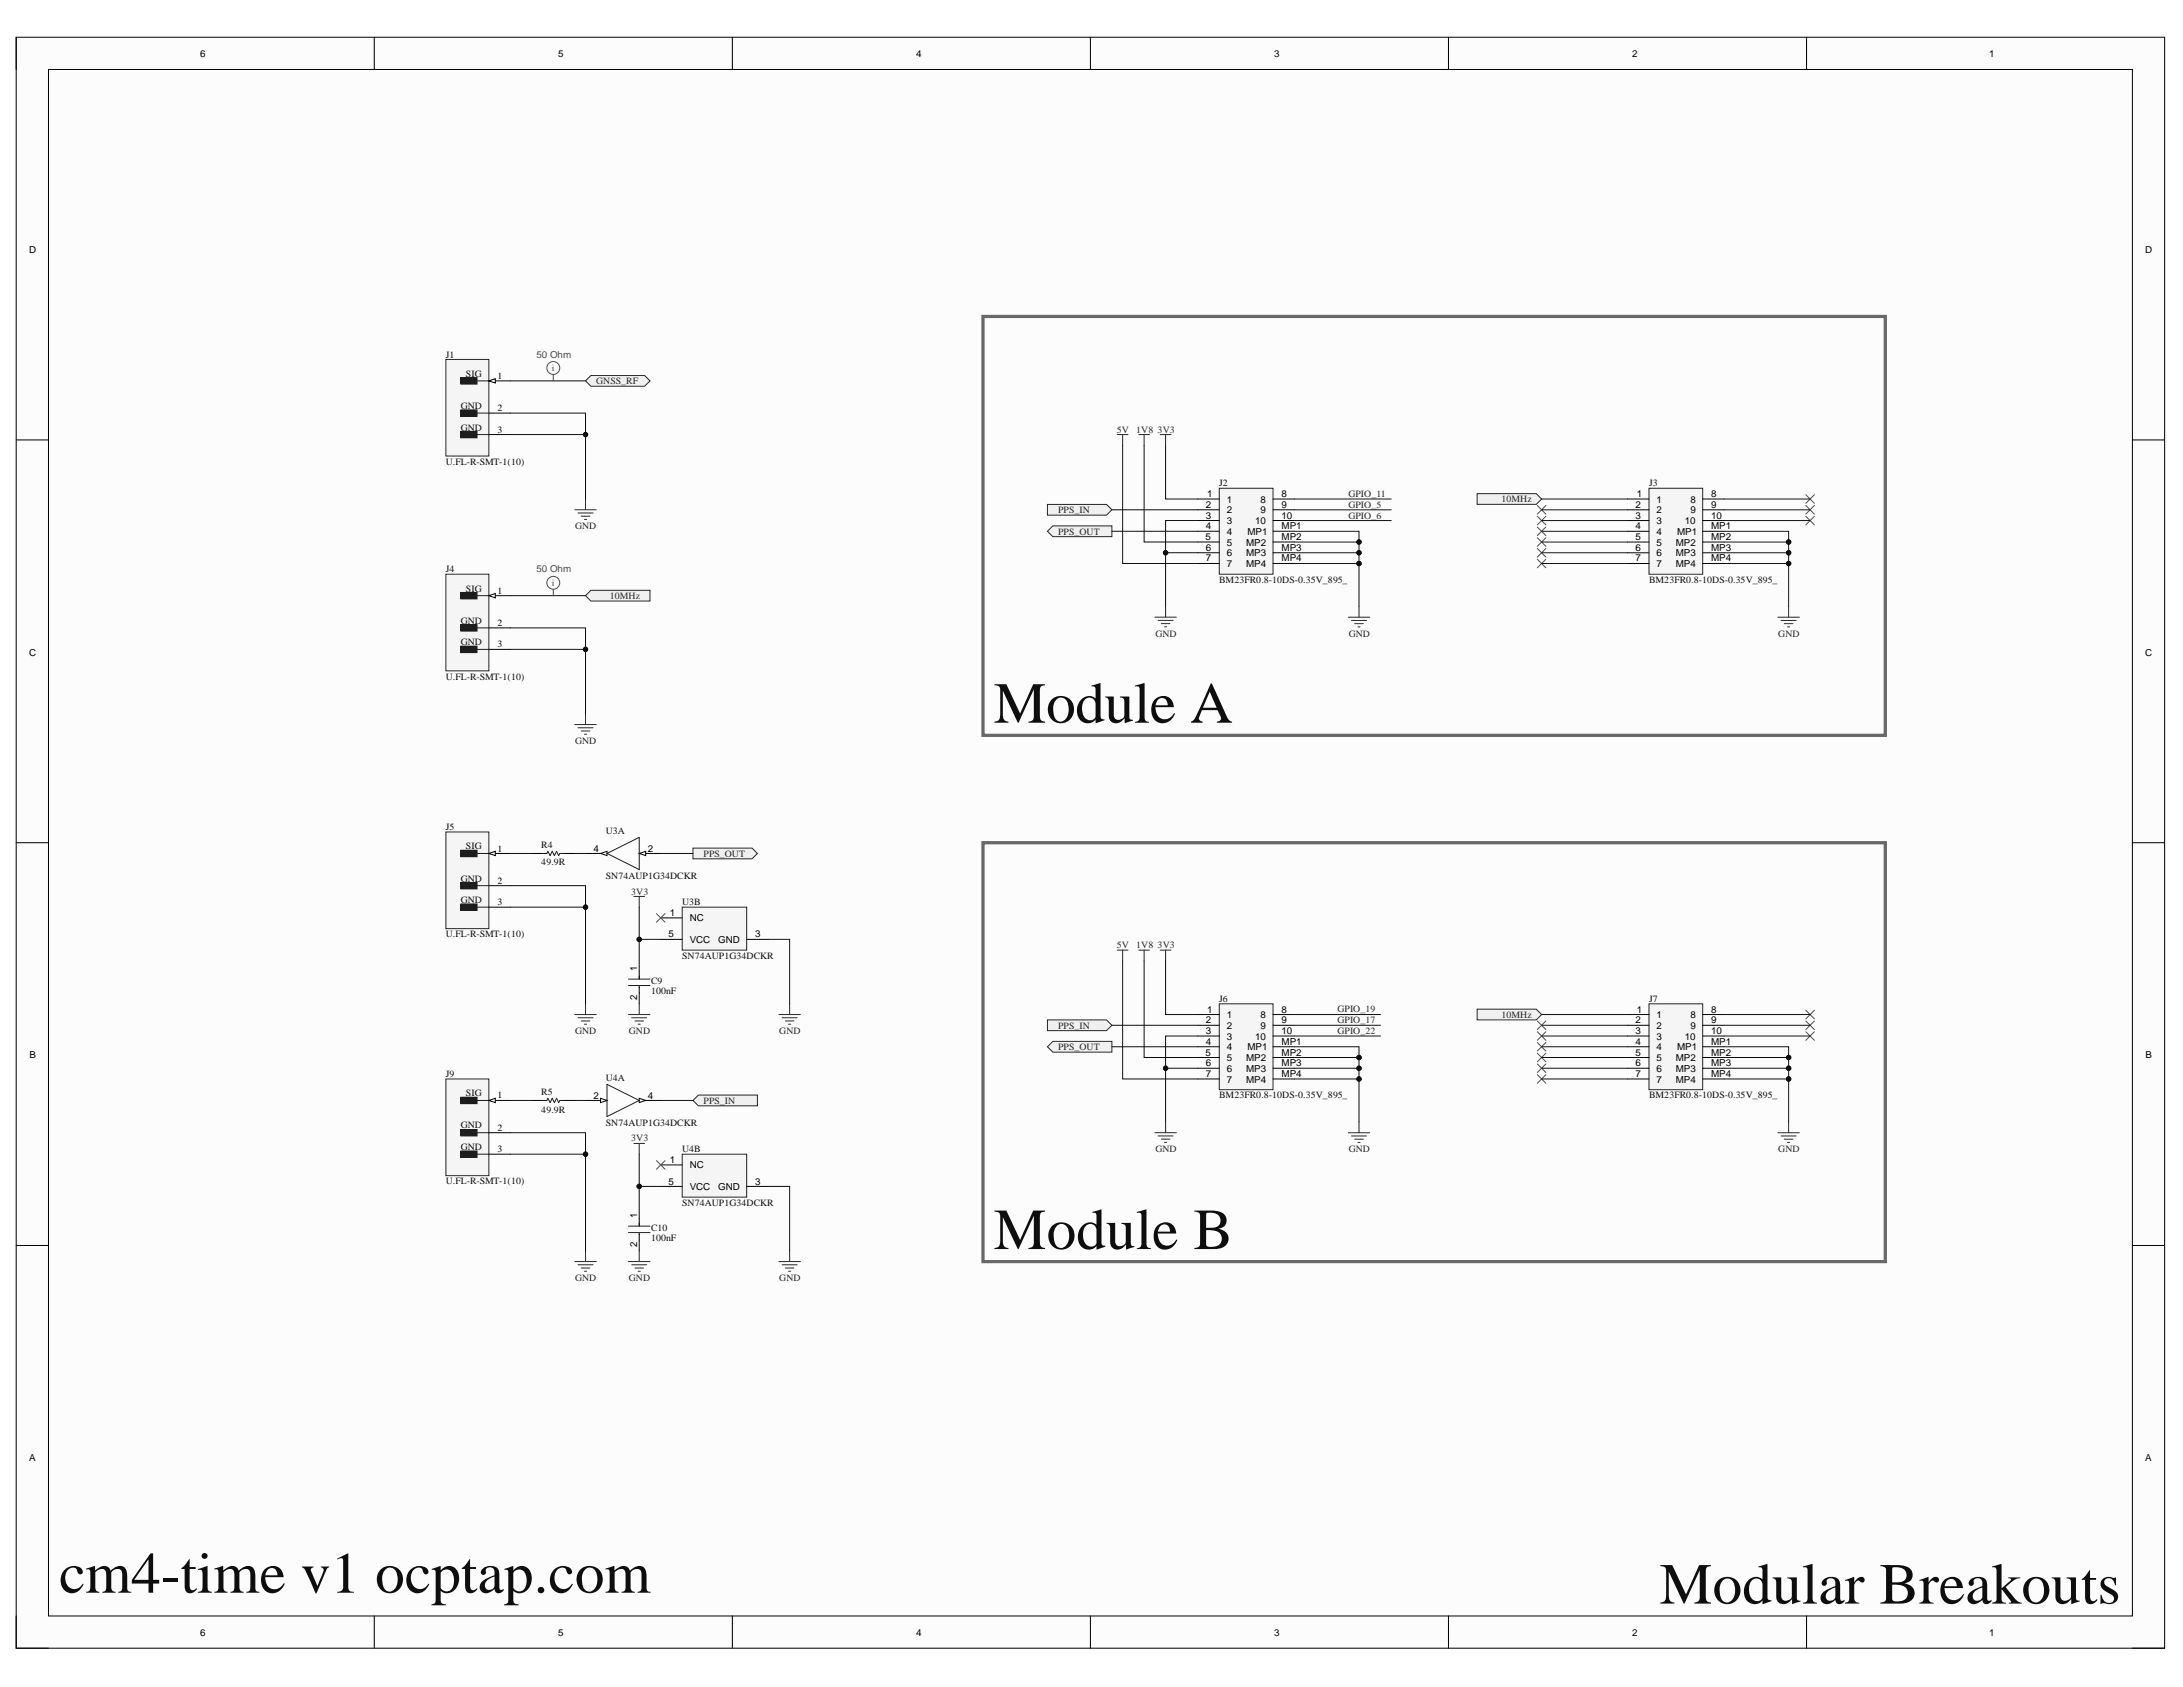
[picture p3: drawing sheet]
<svg xmlns="http://www.w3.org/2000/svg" width="279mm" height="216mm" viewBox="0 0 279 216" stroke-linecap="round" stroke-linejoin="round" font-family="sans-serif">
<defs><g id="words">
<g font-size="7.4" fill="#0e0e0e">
<text x="127.2" y="92.5">Module A</text>
<text x="127.2" y="159.9">Module B</text>
<text x="7.6" y="203.8">cm4-time v1 ocptap.com</text>
<text x="212.4" y="205.2">Modular Breakouts</text>
</g>
<g font-size="1.3">
<text x="81.5" y="124.2" transform="rotate(-90 81.5 124.2)">1</text>
<text x="81.5" y="128" transform="rotate(-90 81.5 128)">2</text>
<text x="81.5" y="155.8" transform="rotate(-90 81.5 155.8)">1</text>
<text x="81.5" y="159.6" transform="rotate(-90 81.5 159.6)">2</text>
</g>
<g font-size="1.2">
<text x="25.6" y="7.3">6</text>
<text x="71.4" y="7.3">5</text>
<text x="117.2" y="7.3">4</text>
<text x="163.1" y="7.3">3</text>
<text x="208.9" y="7.3">2</text>
<text x="254.6" y="7.3">1</text>
<text x="3.7" y="32.4">D</text>
<text x="274.6" y="32.4">D</text>
<text x="63.7" y="48.5">1</text>
<text x="63.7" y="52.6">2</text>
<text x="63.7" y="55.4">3</text>
<text x="154.3" y="65">2</text>
<text x="154.5" y="63.6">1</text>
<text x="157" y="64.3">1</text>
<text x="157" y="65.7">2</text>
<text x="161.3" y="64.3">8</text>
<text x="161.3" y="65.7">9</text>
<text x="164" y="63.6">8</text>
<text x="164" y="65">9</text>
<text x="209.3" y="65">2</text>
<text x="209.5" y="63.6">1</text>
<text x="212" y="64.3">1</text>
<text x="212" y="65.7">2</text>
<text x="216.4" y="64.3">8</text>
<text x="216.4" y="65.7">9</text>
<text x="219" y="63.6">8</text>
<text x="219" y="65">9</text>
<text x="154.3" y="69.1">5</text>
<text x="154.3" y="66.4">3</text>
<text x="154.3" y="67.8">4</text>
<text x="154.3" y="70.5">6</text>
<text x="154.3" y="71.9">7</text>
<text x="157" y="67.1">3</text>
<text x="157" y="68.4">4</text>
<text x="157" y="69.8">5</text>
<text x="157" y="71.2">6</text>
<text x="159.5" y="69.8">MP2</text>
<text x="159.5" y="71.2">MP3</text>
<text x="159.7" y="68.4">MP1</text>
<text x="160.6" y="67.1">10</text>
<text x="164" y="66.4">10</text>
<text x="164" y="67.8">MP1</text>
<text x="164" y="69.1">MP2</text>
<text x="164" y="70.5">MP3</text>
<text x="164" y="71.9">MP4</text>
<text x="209.3" y="66.4">3</text>
<text x="209.3" y="67.8">4</text>
<text x="209.3" y="69.1">5</text>
<text x="209.3" y="70.5">6</text>
<text x="209.3" y="71.9">7</text>
<text x="212" y="67.1">3</text>
<text x="212" y="68.4">4</text>
<text x="212" y="69.8">5</text>
<text x="212" y="71.2">6</text>
<text x="214.5" y="69.8">MP2</text>
<text x="214.5" y="71.2">MP3</text>
<text x="214.7" y="68.4">MP1</text>
<text x="215.6" y="67.1">10</text>
<text x="219" y="66.4">10</text>
<text x="219" y="67.8">MP1</text>
<text x="219" y="69.1">MP2</text>
<text x="219" y="70.5">MP3</text>
<text x="219" y="71.9">MP4</text>
<text x="63.7" y="76">1</text>
<text x="157" y="72.6">7</text>
<text x="159.5" y="72.6">MP4</text>
<text x="212" y="72.6">7</text>
<text x="214.5" y="72.6">MP4</text>
<text x="3.7" y="83.9">C</text>
<text x="63.7" y="80.1">2</text>
<text x="63.7" y="82.8">3</text>
<text x="274.6" y="83.9">C</text>
<text x="63.7" y="109">1</text>
<text x="63.7" y="113.1">2</text>
<text x="76" y="109">4</text>
<text x="82.9" y="109">2</text>
<text x="63.7" y="115.8">3</text>
<text x="85.6" y="120">5</text>
<text x="85.7" y="117.2">1</text>
<text x="88.3" y="117.9">NC</text>
<text x="96.6" y="120">3</text>
<text x="88.3" y="120.7">VCC</text>
<text x="91.9" y="120.7">GND</text>
<text x="154.3" y="131">2</text>
<text x="154.5" y="129.6">1</text>
<text x="157" y="130.3">1</text>
<text x="157" y="131.6">2</text>
<text x="161.3" y="130.3">8</text>
<text x="161.3" y="131.6">9</text>
<text x="164" y="129.6">8</text>
<text x="164" y="131">9</text>
<text x="209.3" y="131">2</text>
<text x="209.5" y="129.6">1</text>
<text x="212" y="130.3">1</text>
<text x="212" y="131.6">2</text>
<text x="216.4" y="130.3">8</text>
<text x="216.4" y="131.6">9</text>
<text x="219" y="129.6">8</text>
<text x="219" y="131">9</text>
<text x="3.8" y="135.5">B</text>
<text x="154.3" y="135.1">5</text>
<text x="154.3" y="132.4">3</text>
<text x="154.3" y="133.7">4</text>
<text x="154.3" y="136.5">6</text>
<text x="154.3" y="137.9">7</text>
<text x="157" y="133">3</text>
<text x="157" y="134.4">4</text>
<text x="157" y="135.8">5</text>
<text x="157" y="137.1">6</text>
<text x="159.5" y="135.8">MP2</text>
<text x="159.5" y="137.1">MP3</text>
<text x="159.7" y="134.4">MP1</text>
<text x="160.6" y="133">10</text>
<text x="164" y="132.4">10</text>
<text x="164" y="133.7">MP1</text>
<text x="164" y="135.1">MP2</text>
<text x="164" y="136.5">MP3</text>
<text x="164" y="137.9">MP4</text>
<text x="209.3" y="132.4">3</text>
<text x="209.3" y="133.7">4</text>
<text x="209.3" y="135.1">5</text>
<text x="209.3" y="136.5">6</text>
<text x="209.3" y="137.9">7</text>
<text x="212" y="133">3</text>
<text x="212" y="134.4">4</text>
<text x="212" y="135.8">5</text>
<text x="212" y="137.1">6</text>
<text x="214.5" y="135.8">MP2</text>
<text x="214.5" y="137.1">MP3</text>
<text x="214.7" y="134.4">MP1</text>
<text x="215.6" y="133">10</text>
<text x="219" y="132.4">10</text>
<text x="219" y="133.7">MP1</text>
<text x="219" y="135.1">MP2</text>
<text x="219" y="136.5">MP3</text>
<text x="219" y="137.9">MP4</text>
<text x="274.6" y="135.5">B</text>
<text x="63.7" y="140.6">1</text>
<text x="76" y="140.6">2</text>
<text x="82.9" y="140.6">4</text>
<text x="157" y="138.5">7</text>
<text x="159.5" y="138.5">MP4</text>
<text x="212" y="138.5">7</text>
<text x="214.5" y="138.5">MP4</text>
<text x="63.7" y="144.7">2</text>
<text x="63.7" y="147.5">3</text>
<text x="85.7" y="148.9">1</text>
<text x="88.3" y="149.5">NC</text>
<text x="85.6" y="151.6">5</text>
<text x="88.3" y="152.3">VCC</text>
<text x="91.9" y="152.3">GND</text>
<text x="96.6" y="151.6">3</text>
<text x="3.7" y="187">A</text>
<text x="274.6" y="187">A</text>
<text x="25.6" y="209.3">6</text>
<text x="71.4" y="209.3">5</text>
<text x="117.2" y="209.3">4</text>
<text x="163.1" y="209.3">3</text>
<text x="208.9" y="209.3">2</text>
<text x="254.6" y="209.3">1</text>
</g>
<g font-size="1.2" fill="#0e0e0e">
<text x="57.1" y="45.8">J1</text>
<text x="59" y="52.4">GND</text>
<text x="59.6" y="48.2">SIG</text>
<text x="57.1" y="59.5">U.FL-R-SMT-1(10)</text>
<text x="59" y="55.1">GND</text>
<text x="156" y="62.3">J2</text>
<text x="211.1" y="62.3">J3</text>
<text x="57.1" y="73.3">J4</text>
<text x="59.6" y="75.7">SIG</text>
<text x="156" y="74.6">BM23FR0.8-10DS-0.35V_895_</text>
<text x="211.1" y="74.6">BM23FR0.8-10DS-0.35V_895_</text>
<text x="59" y="79.8">GND</text>
<text x="59" y="82.6">GND</text>
<text x="57.1" y="87">U.FL-R-SMT-1(10)</text>
<text x="57.1" y="106.2">J5</text>
<text x="77.5" y="106.8">U3A</text>
<text x="59" y="112.8">GND</text>
<text x="59.6" y="108.7">SIG</text>
<text x="69.3" y="108.6">R4</text>
<text x="69.3" y="110.8">49.9R</text>
<text x="77.5" y="112.5">SN74AUP1G34DCKR</text>
<text x="57.1" y="120">U.FL-R-SMT-1(10)</text>
<text x="59" y="115.6">GND</text>
<text x="87.3" y="115.8">U3B</text>
<text x="83.3" y="125.9">C9</text>
<text x="87.3" y="122.7">SN74AUP1G34DCKR</text>
<text x="83.3" y="127.2">100nF</text>
<text x="156" y="128.2">J6</text>
<text x="211.1" y="128.2">J7</text>
<text x="57.1" y="137.8">J9</text>
<text x="59.6" y="140.3">SIG</text>
<text x="69.3" y="140.2">R5</text>
<text x="69.3" y="142.4">49.9R</text>
<text x="77.5" y="138.4">U4A</text>
<text x="156" y="140.6">BM23FR0.8-10DS-0.35V_895_</text>
<text x="211.1" y="140.6">BM23FR0.8-10DS-0.35V_895_</text>
<text x="59" y="144.4">GND</text>
<text x="59" y="147.2">GND</text>
<text x="77.5" y="144.2">SN74AUP1G34DCKR</text>
<text x="87.3" y="147.5">U4B</text>
<text x="57.1" y="151.6">U.FL-R-SMT-1(10)</text>
<text x="87.3" y="154.3">SN74AUP1G34DCKR</text>
<text x="83.3" y="157.5">C10</text>
<text x="83.3" y="158.9">100nF</text>
</g>
<g font-size="1.2" fill="#4c4c4c">
<text x="68.6" y="45.8">50 Ohm</text>
<text x="70.6" y="47.5">i</text>
<text x="68.6" y="73.3">50 Ohm</text>
<text x="70.6" y="75">i</text>
</g>
<g font-size="1.2" fill="#262626">
<text x="76.3" y="49.2">GNSS_RF</text>
<text x="142.9" y="55.4">5V</text>
<text x="145.4" y="55.4">1V8</text>
<text x="148.2" y="55.4">3V3</text>
<text x="135.4" y="65.7">PPS_IN</text>
<text x="172.6" y="63.6">GPIO_11</text>
<text x="172.6" y="65">GPIO_5</text>
<text x="192.2" y="64.3">10MHz</text>
<text x="73.6" y="67.8">GND</text>
<text x="135.4" y="68.4">PPS_OUT</text>
<text x="172.6" y="66.4">GPIO_6</text>
<text x="78" y="76.7">10MHz</text>
<text x="147.9" y="81.5">GND</text>
<text x="172.6" y="81.5">GND</text>
<text x="227.6" y="81.5">GND</text>
<text x="73.6" y="95.2">GND</text>
<text x="90.1" y="109.7">PPS_OUT</text>
<text x="80.8" y="114.5">3V3</text>
<text x="142.9" y="121.3">5V</text>
<text x="145.4" y="121.3">1V8</text>
<text x="148.2" y="121.3">3V3</text>
<text x="135.4" y="131.6">PPS_IN</text>
<text x="171.2" y="131">GPIO_17</text>
<text x="171.2" y="129.6">GPIO_19</text>
<text x="192.2" y="130.3">10MHz</text>
<text x="73.6" y="132.3">GND</text>
<text x="80.5" y="132.3">GND</text>
<text x="99.7" y="132.3">GND</text>
<text x="135.4" y="134.4">PPS_OUT</text>
<text x="171.2" y="132.3">GPIO_22</text>
<text x="90.1" y="141.3">PPS_IN</text>
<text x="80.8" y="146.1">3V3</text>
<text x="147.9" y="147.5">GND</text>
<text x="172.6" y="147.5">GND</text>
<text x="227.6" y="147.5">GND</text>
<text x="73.6" y="164">GND</text>
<text x="80.5" y="164">GND</text>
<text x="99.7" y="164">GND</text>
</g>
</g></defs>
<path d="M2.1 4.8h274.9v206.1h-274.9z" fill-rule="evenodd" fill="#fcfcfc"/>
<path d="M2.1 4.8h274.9v206.1h-274.9z" fill="none" stroke="#000" stroke-width=".13"/>
<path d="M6.2 8.9h266.7v197.9h-266.7z" fill-rule="evenodd" fill="#fcfcfc"/>
<g fill="none" stroke="#000" stroke-width=".13">
<path d="M2.1 4.8v4.1M6.2 8.9h266.7v197.9h-266.7zM47.9 4.8v4.1M93.7 4.8v4.1M139.6 4.8v4.1M185.4 4.8v4.1M231.2 4.8v4.1M2.1 56.3h4.1M272.9 56.3h4.1M2.1 107.9h4.1M272.9 107.9h4.1M2.1 159.4h4.1"/>
<path d="M272.9 159.4h4.1M2.1 206.8v4.1h4.1M47.9 206.8v4.1M93.7 206.8v4.1M139.6 206.8v4.1M185.4 206.8v4.1M231.2 206.8v4.1M272.9 210.9h4.1"/>
</g>
<path d="M57.1 46h5.5v12.4h-5.5z" fill-rule="evenodd" fill="#f5f5f5"/>
<path d="M57.1 46h5.5v12.4h-5.5z" fill="none" stroke="#262626" stroke-width=".13"/>
<path d="M59 48.3h2.1v.9h-2.1z" fill-rule="evenodd" fill="#1c1c1c"/>
<path d="M59 48.3h2.1v.9h-2.1zM60.2 48.7h2.4" fill="none" stroke="#1c1c1c" stroke-width=".13"/>
<path d="M59 52.5h2.1v.8h-2.1z" fill-rule="evenodd" fill="#1c1c1c"/>
<path d="M59 52.5h2.1v.8h-2.1zM60.2 52.9h2.4" fill="none" stroke="#1c1c1c" stroke-width=".13"/>
<path d="M59 55.2h2.1v.8h-2.1z" fill-rule="evenodd" fill="#1c1c1c"/>
<path d="M59 55.2h2.1v.8h-2.1zM60.2 55.6h2.4" fill="none" stroke="#1c1c1c" stroke-width=".13"/>
<path d="M62.6 48.7h2.7" fill="none" stroke="#000" stroke-width=".13"/>
<path d="M62.6 48.7l.8-.2v.5z" fill="#fbfbfb"/>
<path d="M62.6 48.7l.8-.2v.5zM62.6 52.9h2.7M62.6 55.6h2.7" fill="none" stroke="#000" stroke-width=".13"/>
<path d="M57.1 73.5h5.5v12.4h-5.5z" fill-rule="evenodd" fill="#f5f5f5"/>
<path d="M57.1 73.5h5.5v12.4h-5.5z" fill="none" stroke="#262626" stroke-width=".13"/>
<path d="M59 75.8h2.1v.8h-2.1z" fill-rule="evenodd" fill="#1c1c1c"/>
<path d="M59 75.8h2.1v.8h-2.1zM60.2 76.2h2.4" fill="none" stroke="#1c1c1c" stroke-width=".13"/>
<path d="M59 79.9h2.1v.9h-2.1z" fill-rule="evenodd" fill="#1c1c1c"/>
<path d="M59 79.9h2.1v.9h-2.1zM60.2 80.4h2.4" fill="none" stroke="#1c1c1c" stroke-width=".13"/>
<path d="M59 82.7h2.1v.8h-2.1z" fill-rule="evenodd" fill="#1c1c1c"/>
<path d="M59 82.7h2.1v.8h-2.1zM60.2 83.1h2.4" fill="none" stroke="#1c1c1c" stroke-width=".13"/>
<path d="M62.6 76.2h2.7" fill="none" stroke="#000" stroke-width=".13"/>
<path d="M62.6 76.2l.8-.2v.5z" fill="#fbfbfb"/>
<path d="M62.6 76.2l.8-.2v.5zM62.6 80.4h2.7M62.6 83.1h2.7" fill="none" stroke="#000" stroke-width=".13"/>
<path d="M57.1 106.5h5.5v12.3h-5.5z" fill-rule="evenodd" fill="#f5f5f5"/>
<path d="M57.1 106.5h5.5v12.3h-5.5z" fill="none" stroke="#262626" stroke-width=".13"/>
<path d="M59 108.8h2.1v.8h-2.1z" fill-rule="evenodd" fill="#1c1c1c"/>
<path d="M59 108.8h2.1v.8h-2.1zM60.2 109.2h2.4" fill="none" stroke="#1c1c1c" stroke-width=".13"/>
<path d="M59 112.9h2.1v.9h-2.1z" fill-rule="evenodd" fill="#1c1c1c"/>
<path d="M59 112.9h2.1v.9h-2.1zM60.2 113.3h2.4" fill="none" stroke="#1c1c1c" stroke-width=".13"/>
<path d="M59 115.7h2.1v.8h-2.1z" fill-rule="evenodd" fill="#1c1c1c"/>
<path d="M59 115.7h2.1v.8h-2.1zM60.2 116.1h2.4" fill="none" stroke="#1c1c1c" stroke-width=".13"/>
<path d="M62.6 109.2h2.7" fill="none" stroke="#000" stroke-width=".13"/>
<path d="M62.6 109.2l.8-.2v.5z" fill="#fbfbfb"/>
<path d="M62.6 109.2l.8-.2v.5zM62.6 113.3h2.7M62.6 116.1h2.7" fill="none" stroke="#000" stroke-width=".13"/>
<path d="M156.1 62.5h6.8v11h-6.8z" fill-rule="evenodd" fill="#f5f5f5"/>
<path d="M156.1 62.5h6.8v11h-6.8z" fill="none" stroke="#262626" stroke-width=".13"/>
<g fill="none" stroke="#000" stroke-width=".13">
<path d="M153.3 63.9h2.8M153.3 65.2h2.8M153.3 66.6h2.8M153.3 68h2.8M153.3 69.4h2.8M153.3 70.7h2.8M153.3 72.1h2.8M162.9 63.9h2.8M162.9 65.2h2.8M162.9 66.6h2.8M162.9 68h2.8M162.9 69.4h2.8"/>
<path d="M162.9 70.7h2.8M162.9 72.1h2.8"/>
</g>
<path d="M211.1 62.5h6.8v11h-6.8z" fill-rule="evenodd" fill="#f5f5f5"/>
<path d="M211.1 62.5h6.8v11h-6.8z" fill="none" stroke="#262626" stroke-width=".13"/>
<g fill="none" stroke="#000" stroke-width=".13">
<path d="M208.3 63.9h2.8M208.3 65.2h2.8M208.3 66.6h2.8M208.3 68h2.8M208.3 69.4h2.8M208.3 70.7h2.8M208.3 72.1h2.8M217.9 63.9h2.8M217.9 65.2h2.8M217.9 66.6h2.8M217.9 68h2.8M217.9 69.4h2.8"/>
<path d="M217.9 70.7h2.8M217.9 72.1h2.8"/>
</g>
<path d="M156.1 128.5h6.8v11h-6.8z" fill-rule="evenodd" fill="#f5f5f5"/>
<path d="M156.1 128.5h6.8v11h-6.8z" fill="none" stroke="#262626" stroke-width=".13"/>
<g fill="none" stroke="#000" stroke-width=".13">
<path d="M153.3 129.8h2.8M153.3 131.2h2.8M153.3 132.6h2.8M153.3 134h2.8M153.3 135.3h2.8M153.3 136.7h2.8M153.3 138.1h2.8M162.9 129.8h2.8M162.9 131.2h2.8M162.9 132.6h2.8M162.9 134h2.8M162.9 135.3h2.8"/>
<path d="M162.9 136.7h2.8M162.9 138.1h2.8"/>
</g>
<path d="M211.1 128.5h6.8v11h-6.8z" fill-rule="evenodd" fill="#f5f5f5"/>
<g fill="none" stroke="#262626" stroke-width=".13">
<path d="M73.6 65.2h2.7M74 65.7h1.9M74.4 66.1h1.1M74.8 66.5h.3M74.9 63.9v1.3M147.8 79h2.8M148.2 79.4h1.9M148.6 79.8h1.1M149.2 77.6v1.4M172.6 79h2.7M173 79.4h1.9M173.4 79.8h1.1"/>
<path d="M173.9 77.6v1.4M227.5 79h2.8M228 79.4h1.9M228.4 79.8h1.1M228.9 77.6v1.4M73.6 92.7h2.7M74 93.1h1.9M74.4 93.6h1.1M74.8 94h.3M74.9 91.4v1.3M149 80.2h.3M173.8 80.2h.3"/>
<path d="M228.8 80.2h.3M211.1 128.5h6.8v11h-6.8zM227.5 145h2.8M228 145.4h1.9M228.4 145.8h1.1M228.8 146.2h.3M228.9 143.6v1.4"/>
</g>
<g fill="none" stroke="#000" stroke-width=".13">
<path d="M208.3 129.8h2.8M208.3 131.2h2.8M208.3 132.6h2.8M208.3 134h2.8M208.3 135.3h2.8M208.3 136.7h2.8M208.3 138.1h2.8M217.9 129.8h2.8M217.9 131.2h2.8M217.9 132.6h2.8M217.9 134h2.8M217.9 135.3h2.8"/>
<path d="M217.9 136.7h2.8M217.9 138.1h2.8"/>
</g>
<path d="M74.9 76.2l.7-.7h7.6v1.4h-7.6z" fill-rule="evenodd" fill="#f0f0f0"/>
<path d="M74.9 76.2l.7-.7h7.6v1.4h-7.6z" fill="none" stroke="#262626" stroke-width=".13"/>
<path d="M134.1 68l.6-.7h7.6v1.4h-7.6z" fill-rule="evenodd" fill="#f0f0f0"/>
<path d="M134.1 68l.6-.7h7.6v1.4h-7.6z" fill="none" stroke="#262626" stroke-width=".13"/>
<path d="M134.1 64.6h7.5l.7 .6-.7 .7h-7.5z" fill-rule="evenodd" fill="#f0f0f0"/>
<path d="M134.1 64.6h7.5l.7 .6-.7 .7h-7.5z" fill="none" stroke="#262626" stroke-width=".13"/>
<path d="M74.9 48.7l.7-.6h6.9l.7 .6-.7 .7h-6.9z" fill-rule="evenodd" fill="#f0f0f0"/>
<path d="M74.9 48.7l.7-.6h6.9l.7 .6-.7 .7h-6.9z" fill="none" stroke="#262626" stroke-width=".13"/>
<path d="M88.7 108.5h7.6l.6 .7-.6 .7h-7.6z" fill-rule="evenodd" fill="#f0f0f0"/>
<g fill="none" stroke="#262626" stroke-width=".13">
<path d="M143 55.6h1.4M143.7 55.6v1.4M145.7 55.6h1.4M146.4 55.6v1.4M148.5 55.6h1.4M149.2 55.6v1.4M88.7 108.5h7.6l.6 .7-.6 .7h-7.6zM147.8 145h2.8M148.2 145.4h1.9M148.6 145.8h1.1M149 146.2h.3M149.2 143.6v1.4"/>
<path d="M172.6 145h2.7M173 145.4h1.9M173.4 145.8h1.1M173.8 146.2h.3M173.9 143.6v1.4"/>
</g>
<path d="M134.1 134l.6-.7h7.6v1.3h-7.6z" fill-rule="evenodd" fill="#f0f0f0"/>
<path d="M134.1 134l.6-.7h7.6v1.3h-7.6z" fill="none" stroke="#262626" stroke-width=".13"/>
<path d="M134.1 130.5h7.5l.7 .7-.7 .7h-7.5z" fill-rule="evenodd" fill="#f0f0f0"/>
<path d="M134.1 130.5h7.5l.7 .7-.7 .7h-7.5z" fill="none" stroke="#262626" stroke-width=".13"/>
<path d="M57.1 138.1h5.5v12.4h-5.5z" fill-rule="evenodd" fill="#f5f5f5"/>
<path d="M57.1 138.1h5.5v12.4h-5.5z" fill="none" stroke="#262626" stroke-width=".13"/>
<path d="M59 140.4h2.1v.8h-2.1z" fill-rule="evenodd" fill="#1c1c1c"/>
<path d="M59 140.4h2.1v.8h-2.1zM60.2 140.8h2.4" fill="none" stroke="#1c1c1c" stroke-width=".13"/>
<path d="M59 144.6h2.1v.8h-2.1z" fill-rule="evenodd" fill="#1c1c1c"/>
<path d="M59 144.6h2.1v.8h-2.1zM60.2 145h2.4" fill="none" stroke="#1c1c1c" stroke-width=".13"/>
<path d="M59 147.3h2.1v.8h-2.1z" fill-rule="evenodd" fill="#1c1c1c"/>
<path d="M59 147.3h2.1v.8h-2.1zM60.2 147.7h2.4" fill="none" stroke="#1c1c1c" stroke-width=".13"/>
<path d="M62.6 140.8h2.7" fill="none" stroke="#000" stroke-width=".13"/>
<path d="M62.6 140.8l.8-.2v.5z" fill="#fbfbfb"/>
<path d="M62.6 140.8l.8-.2v.5zM62.6 145h2.7M62.6 147.7h2.7" fill="none" stroke="#000" stroke-width=".13"/>
<path d="M73.6 161.5h2.7M74 161.9h1.9M74.4 162.3h1.1M74.8 162.7h.3M74.9 160.1v1.4" fill="none" stroke="#262626" stroke-width=".13"/>
<path d="M88.7 140.8l.7-.7h7.5v1.4h-7.5z" fill-rule="evenodd" fill="#f0f0f0"/>
<path d="M143 121.6h1.4M143.7 121.6v1.4M145.7 121.6h1.4M146.4 121.6v1.4M148.5 121.6h1.4M149.2 121.6v1.4M88.7 140.8l.7-.7h7.5v1.4h-7.5z" fill="none" stroke="#262626" stroke-width=".13"/>
<g fill="none" stroke="#4c4c4c" stroke-width=".13">
<path d="M196.8 64.7l1.1 1.1M196.8 66.1l1.1 1.1M196.8 68.8l1.1 1.1M196.8 67.4l1.1 1.1M196.8 70.2l1.1 1.1M196.8 71.6l1.1 1.1M197.9 64.7l-1.1 1.1M197.9 66.1l-1.1 1.1M197.9 68.8l-1.1 1.1M197.9 67.4l-1.1 1.1M197.9 70.2l-1.1 1.1M197.9 71.6l-1.1 1.1"/>
<path d="M231.1 63.3l1.1 1.1M231.1 64.7l1.1 1.1M231.1 66.1l1.1 1.1M232.2 63.3l-1.1 1.1M232.2 64.7l-1.1 1.1M232.2 66.1l-1.1 1.1M196.8 130.7l1.1 1.1M196.8 132l1.1 1.1M196.8 133.4l1.1 1.1M196.8 134.8l1.1 1.1M196.8 136.2l1.1 1.1M196.8 137.5l1.1 1.1"/>
<path d="M197.9 130.7l-1.1 1.1M197.9 132l-1.1 1.1M197.9 133.4l-1.1 1.1M197.9 134.8l-1.1 1.1M197.9 136.2l-1.1 1.1M197.9 137.5l-1.1 1.1M231.1 129.3l1.1 1.1M231.1 130.7l1.1 1.1M231.1 132l1.1 1.1M232.2 129.3l-1.1 1.1M232.2 130.7l-1.1 1.1M232.2 132l-1.1 1.1"/>
</g>
<path d="M81.8 140.8h2.8" fill="none" stroke="#000" stroke-width=".13"/>
<path d="M81.8 140.6l.8 .2-.8 .3z" fill="#fbfbfb"/>
<path d="M74.9 140.8h2.8M81.8 140.6l.8 .2-.8 .3z" fill="none" stroke="#000" stroke-width=".13"/>
<path d="M76.9 140.6l.8 .2-.8 .3z" fill="#fbfbfb"/>
<path d="M76.9 140.6l.8 .2-.8 .3z" fill="none" stroke="#000" stroke-width=".13"/>
<path d="M77.7 138.8l4.1 2-4.1 2.1z" fill="none" stroke="#1c1c1c" stroke-width=".13"/>
<path d="M87.3 147.7h8.3v5.5h-8.3z" fill-rule="evenodd" fill="#f5f5f5"/>
<g fill="none" stroke="#262626" stroke-width=".13">
<path d="M73.6 129.8h2.7M74 130.3h1.9M74.4 130.7h1.1M74.8 131.1h.3M74.9 128.5v1.3M87.3 147.7h8.3v5.5h-8.3zM80.4 161.5h2.8M80.9 161.9h1.9M81.3 162.3h1.1M81.7 162.7h.3M81.8 160.1v1.4M99.7 161.5h2.7"/>
<path d="M100.1 161.9h1.9M100.5 162.3h1.1M100.9 162.7h.3M101.1 160.1v1.4"/>
</g>
<path d="M74.9 109.2h2.8M68.1 140.8h1.3M72.2 140.8h1.4M81.8 156v.9M81.8 157.9v.8M84.6 151.8h2.7M84.6 149.1h2.7M95.6 151.8h2.7" fill="none" stroke="#000" stroke-width=".13"/>
<path d="M69.4 140.8h.6l.1-.2 .3 .5 .3-.5 .3 .5 .2-.5 .3 .5 .1-.3h.6M80.4 156.9h2.8M80.4 157.7h2.8M81.8 156.5v.4M81.8 157.9v.1" fill="none" stroke="#1c1c1c" stroke-width=".13"/>
<path d="M84 148.5l1.1 1.1M85.1 148.5l-1.1 1.1" fill="none" stroke="#4c4c4c" stroke-width=".13"/>
<path d="M76.9 109.2l.8-.2v.5z" fill="#fbfbfb"/>
<path d="M76.9 109.2l.8-.2v.5zM81.8 109.2h2.8" fill="none" stroke="#000" stroke-width=".13"/>
<path d="M81.8 109.2l.8-.2v.5z" fill="#fbfbfb"/>
<path d="M81.8 109.2l.8-.2v.5z" fill="none" stroke="#000" stroke-width=".13"/>
<path d="M77.7 109.2l4.1-2v4.1z" fill="none" stroke="#1c1c1c" stroke-width=".13"/>
<path d="M87.3 116.1h8.3v5.5h-8.3z" fill-rule="evenodd" fill="#f5f5f5"/>
<path d="M87.3 116.1h8.3v5.5h-8.3zM80.4 129.8h2.8M80.9 130.3h1.9M81.3 130.7h1.1M81.7 131.1h.3M81.8 128.5v1.3M99.7 129.8h2.7M100.1 130.3h1.9M100.5 130.7h1.1M100.9 131.1h.3M101.1 128.5v1.3" fill="none" stroke="#262626" stroke-width=".13"/>
<path d="M68.1 109.2h1.3M72.2 109.2h1.4M84.6 117.5h2.7M81.8 124.3v1M81.8 126.3v.8M84.6 120.2h2.7M95.6 120.2h2.7" fill="none" stroke="#000" stroke-width=".13"/>
<path d="M69.4 109.2h.6l.1-.2 .3 .5 .3-.5 .3 .5 .2-.5 .3 .5 .1-.3h.6M80.4 125.3h2.8M80.4 126.1h2.8M81.8 124.9v.4M81.8 126.3v.1" fill="none" stroke="#1c1c1c" stroke-width=".13"/>
<path d="M84 116.9l1.1 1.1M85.1 116.9l-1.1 1.1" fill="none" stroke="#4c4c4c" stroke-width=".13"/>
<path d="M189.1 63.2h7.5l.7 .7-.7 .6h-7.5z" fill-rule="evenodd" fill="#f0f0f0"/>
<path d="M189.1 63.2h7.5l.7 .7-.7 .6h-7.5z" fill="none" stroke="#262626" stroke-width=".13"/>
<path d="M189.1 129.2h7.5l.7 .6-.7 .7h-7.5z" fill-rule="evenodd" fill="#f0f0f0"/>
<path d="M189.1 129.2h7.5l.7 .6-.7 .7h-7.5z" fill="none" stroke="#262626" stroke-width=".13"/>
<path d="M125.8 40.5h115.5v53.6h-115.5z" fill="none" stroke="#686868" stroke-width=".42"/>
<path d="M65.3 52.9h9.6v11" fill="none" stroke="#0e0e0e" stroke-width=".13"/>
<circle cx="74.9" cy="55.6" r=".28" fill="#0e0e0e"/>
<g fill="none" stroke="#0e0e0e" stroke-width=".13">
<path d="M65.3 55.6h9.6"/>
<circle cx="74.9" cy="55.6" r=".28"/>
</g>
<circle cx="74.9" cy="55.6" r=".28" fill="#0e0e0e"/>
<g fill="none" stroke="#0e0e0e" stroke-width=".13">
<path d="M65.3 48.7h9.6M65.3 80.4h9.6v11"/>
<circle cx="74.9" cy="55.6" r=".28"/>
</g>
<circle cx="74.9" cy="83.1" r=".28" fill="#0e0e0e"/>
<g fill="none" stroke="#0e0e0e" stroke-width=".13">
<path d="M65.3 83.1h9.6"/>
<circle cx="74.9" cy="83.1" r=".28"/>
</g>
<circle cx="74.9" cy="83.1" r=".28" fill="#0e0e0e"/>
<g fill="none" stroke="#0e0e0e" stroke-width=".13">
<path d="M165.7 68h8.2v1.4"/>
<circle cx="74.9" cy="83.1" r=".28"/>
</g>
<circle cx="173.9" cy="69.4" r=".27" fill="#0e0e0e"/>
<g fill="none" stroke="#0e0e0e" stroke-width=".13">
<path d="M165.7 69.4h8.2v1.3"/>
<circle cx="173.9" cy="69.4" r=".27"/>
</g>
<circle cx="173.9" cy="70.7" r=".27" fill="#0e0e0e"/>
<circle cx="173.9" cy="70.7" r=".27" fill="none" stroke="#0e0e0e" stroke-width=".13"/>
<circle cx="173.9" cy="69.4" r=".27" fill="#0e0e0e"/>
<g fill="none" stroke="#0e0e0e" stroke-width=".13">
<path d="M165.7 70.7h8.2v1.4"/>
<circle cx="173.9" cy="69.4" r=".27"/>
</g>
<circle cx="173.9" cy="72.1" r=".27" fill="#0e0e0e"/>
<circle cx="173.9" cy="72.1" r=".27" fill="none" stroke="#0e0e0e" stroke-width=".13"/>
<circle cx="173.9" cy="70.7" r=".27" fill="#0e0e0e"/>
<g fill="none" stroke="#0e0e0e" stroke-width=".13">
<path d="M165.7 72.1h8.2v5.5"/>
<circle cx="173.9" cy="70.7" r=".27"/>
</g>
<circle cx="173.9" cy="72.1" r=".27" fill="#0e0e0e"/>
<g fill="none" stroke="#0e0e0e" stroke-width=".13">
<path d="M220.7 68h8.2v1.4M220.7 63.9h11M220.7 65.2h11M220.7 66.6h11"/>
<circle cx="173.9" cy="72.1" r=".27"/>
</g>
<circle cx="228.9" cy="69.4" r=".28" fill="#0e0e0e"/>
<g fill="none" stroke="#0e0e0e" stroke-width=".13">
<path d="M220.7 69.4h8.2v1.3"/>
<circle cx="228.9" cy="69.4" r=".28"/>
</g>
<circle cx="228.9" cy="70.7" r=".28" fill="#0e0e0e"/>
<circle cx="228.9" cy="70.7" r=".28" fill="none" stroke="#0e0e0e" stroke-width=".13"/>
<circle cx="228.9" cy="69.4" r=".28" fill="#0e0e0e"/>
<g fill="none" stroke="#0e0e0e" stroke-width=".13">
<path d="M220.7 70.7h8.2v1.4"/>
<circle cx="228.9" cy="69.4" r=".28"/>
</g>
<circle cx="228.9" cy="72.1" r=".28" fill="#0e0e0e"/>
<circle cx="228.9" cy="72.1" r=".28" fill="none" stroke="#0e0e0e" stroke-width=".13"/>
<circle cx="228.9" cy="70.7" r=".28" fill="#0e0e0e"/>
<g fill="none" stroke="#0e0e0e" stroke-width=".13">
<path d="M220.7 72.1h8.2v5.5"/>
<circle cx="228.9" cy="70.7" r=".28"/>
</g>
<circle cx="228.9" cy="72.1" r=".28" fill="#0e0e0e"/>
<g fill="none" stroke="#0e0e0e" stroke-width=".13">
<path d="M220.7 134h8.2v1.3M220.7 129.8h11M220.7 131.2h11M220.7 132.6h11"/>
<circle cx="228.9" cy="72.1" r=".28"/>
</g>
<circle cx="228.9" cy="135.3" r=".28" fill="#0e0e0e"/>
<g fill="none" stroke="#0e0e0e" stroke-width=".13">
<path d="M220.7 135.3h8.2v1.4"/>
<circle cx="228.9" cy="135.3" r=".28"/>
</g>
<circle cx="228.9" cy="136.7" r=".28" fill="#0e0e0e"/>
<circle cx="228.9" cy="136.7" r=".28" fill="none" stroke="#0e0e0e" stroke-width=".13"/>
<circle cx="228.9" cy="135.3" r=".28" fill="#0e0e0e"/>
<g fill="none" stroke="#0e0e0e" stroke-width=".13">
<path d="M220.7 136.7h8.2v1.4"/>
<circle cx="228.9" cy="135.3" r=".28"/>
</g>
<circle cx="228.9" cy="138.1" r=".28" fill="#0e0e0e"/>
<circle cx="228.9" cy="138.1" r=".28" fill="none" stroke="#0e0e0e" stroke-width=".13"/>
<circle cx="228.9" cy="136.7" r=".28" fill="#0e0e0e"/>
<g fill="none" stroke="#0e0e0e" stroke-width=".13">
<path d="M220.7 138.1h8.2v5.5"/>
<circle cx="228.9" cy="136.7" r=".28"/>
</g>
<circle cx="228.9" cy="138.1" r=".28" fill="#0e0e0e"/>
<g fill="none" stroke="#0e0e0e" stroke-width=".13">
<path d="M165.7 134h8.2v1.3M165.7 129.8h11M165.7 131.2h11M165.7 132.6h11"/>
<circle cx="228.9" cy="138.1" r=".28"/>
</g>
<circle cx="173.9" cy="135.3" r=".27" fill="#0e0e0e"/>
<g fill="none" stroke="#0e0e0e" stroke-width=".13">
<path d="M165.7 135.3h8.2v1.4"/>
<circle cx="173.9" cy="135.3" r=".27"/>
</g>
<circle cx="173.9" cy="136.7" r=".27" fill="#0e0e0e"/>
<circle cx="173.9" cy="136.7" r=".27" fill="none" stroke="#0e0e0e" stroke-width=".13"/>
<circle cx="173.9" cy="135.3" r=".27" fill="#0e0e0e"/>
<g fill="none" stroke="#0e0e0e" stroke-width=".13">
<path d="M165.7 136.7h8.2v1.4"/>
<circle cx="173.9" cy="135.3" r=".27"/>
</g>
<circle cx="173.9" cy="138.1" r=".27" fill="#0e0e0e"/>
<circle cx="173.9" cy="138.1" r=".27" fill="none" stroke="#0e0e0e" stroke-width=".13"/>
<circle cx="173.9" cy="136.7" r=".27" fill="#0e0e0e"/>
<g fill="none" stroke="#0e0e0e" stroke-width=".13">
<path d="M165.7 138.1h8.2v5.5"/>
<circle cx="173.9" cy="136.7" r=".27"/>
</g>
<circle cx="173.9" cy="138.1" r=".27" fill="#0e0e0e"/>
<g fill="none" stroke="#0e0e0e" stroke-width=".13">
<path d="M65.3 147.7h9.6"/>
<circle cx="173.9" cy="138.1" r=".27"/>
</g>
<circle cx="74.9" cy="147.7" r=".27" fill="#0e0e0e"/>
<g fill="none" stroke="#0e0e0e" stroke-width=".13">
<path d="M149.2 57v6.9h4.1M153.3 66.6h-4.1v11"/>
<circle cx="74.9" cy="147.7" r=".27"/>
</g>
<circle cx="149.2" cy="70.7" r=".28" fill="#0e0e0e"/>
<g fill="none" stroke="#0e0e0e" stroke-width=".13">
<path d="M146.4 57v12.4h6.9M149.2 70.7h4.1"/>
<circle cx="149.2" cy="70.7" r=".28"/>
</g>
<circle cx="149.2" cy="70.7" r=".28" fill="#0e0e0e"/>
<g fill="none" stroke="#0e0e0e" stroke-width=".13">
<path d="M143.7 57v15.1h9.6M142.3 65.2h11M142.3 68h11M165.7 65.2h12.4M165.7 63.9h12.4M165.7 66.6h12.4M149.2 123v6.8h4.1M153.3 132.6h-4.1v11"/>
<circle cx="149.2" cy="70.7" r=".28"/>
</g>
<circle cx="149.2" cy="136.7" r=".27" fill="#0e0e0e"/>
<g fill="none" stroke="#0e0e0e" stroke-width=".13">
<path d="M146.4 123v12.3h6.9M149.2 136.7h4.1"/>
<circle cx="149.2" cy="136.7" r=".27"/>
</g>
<circle cx="149.2" cy="136.7" r=".27" fill="#0e0e0e"/>
<g fill="none" stroke="#0e0e0e" stroke-width=".13">
<path d="M65.3 76.2h9.6M197.3 70.7h11M197.3 69.4h11M197.3 68h11M197.3 66.6h11M197.3 65.2h11M197.3 63.9h11M197.3 72.1h11M142.3 131.2h11M142.3 134h11M143.7 123v15.1h9.6M197.3 131.2h11"/>
<path d="M197.3 134h11M197.3 129.8h11M197.3 132.6h11M197.3 135.3h11M197.3 136.7h11M197.3 138.1h11M84.6 151.8h-2.8v4.2"/>
<circle cx="149.2" cy="136.7" r=".27"/>
</g>
<circle cx="81.8" cy="151.8" r=".28" fill="#0e0e0e"/>
<g fill="none" stroke="#0e0e0e" stroke-width=".13">
<path d="M65.3 116.1h9.6M65.3 140.8h2.8M73.6 140.8h1.3M81.8 158.7v1.4M84.6 140.8h4.1M98.3 151.8h2.8v8.3"/>
<circle cx="81.8" cy="151.8" r=".28"/>
</g>
<circle cx="74.9" cy="116.1" r=".28" fill="#0e0e0e"/>
<g fill="none" stroke="#0e0e0e" stroke-width=".13">
<path d="M84.6 120.2h-2.8v4.1"/>
<circle cx="74.9" cy="116.1" r=".28"/>
</g>
<circle cx="81.8" cy="120.2" r=".28" fill="#0e0e0e"/>
<g fill="none" stroke="#0e0e0e" stroke-width=".13">
<path d="M65.3 113.3h9.6v15.2M65.3 109.2h2.8M81.8 127.1v1.4M98.3 120.2h2.8v8.3"/>
<circle cx="81.8" cy="120.2" r=".28"/>
</g>
<circle cx="74.9" cy="116.1" r=".28" fill="#0e0e0e"/>
<g fill="none" stroke="#0e0e0e" stroke-width=".13">
<path d="M65.3 145h9.6v15.1"/>
<circle cx="74.9" cy="116.1" r=".28"/>
</g>
<circle cx="74.9" cy="147.7" r=".27" fill="#0e0e0e"/>
<g fill="none" stroke="#0e0e0e" stroke-width=".13">
<path d="M73.6 109.2h1.3M84.6 109.2h4.1M81.8 147.7v4.1"/>
<circle cx="74.9" cy="147.7" r=".27"/>
</g>
<path d="M125.8 107.9h115.5v53.6h-115.5z" fill="none" stroke="#686868" stroke-width=".42"/>
<g fill="none" stroke="#4c4c4c" stroke-width=".13">
<path d="M70.8 47.9v.8M70.8 75.4v.8"/>
<circle cx="70.8" cy="47.1" r=".82"/>
<circle cx="70.8" cy="74.6" r=".82"/>
</g>
<path d="M81.1 146.3h1.4M81.8 146.3v1.4" fill="none" stroke="#262626" stroke-width=".13"/>
<circle cx="81.8" cy="151.8" r=".28" fill="#0e0e0e"/>
<g fill="none" stroke="#0e0e0e" stroke-width=".13">
<path d="M81.8 116.1v4.1"/>
<circle cx="81.8" cy="151.8" r=".28"/>
</g>
<path d="M81.1 114.7h1.4M81.8 114.7v1.4" fill="none" stroke="#262626" stroke-width=".13"/>
<circle cx="81.8" cy="120.2" r=".28" fill="#0e0e0e"/>
<circle cx="81.8" cy="120.2" r=".28" fill="none" stroke="#0e0e0e" stroke-width=".13"/>
<use href="#words"/>
</svg>
